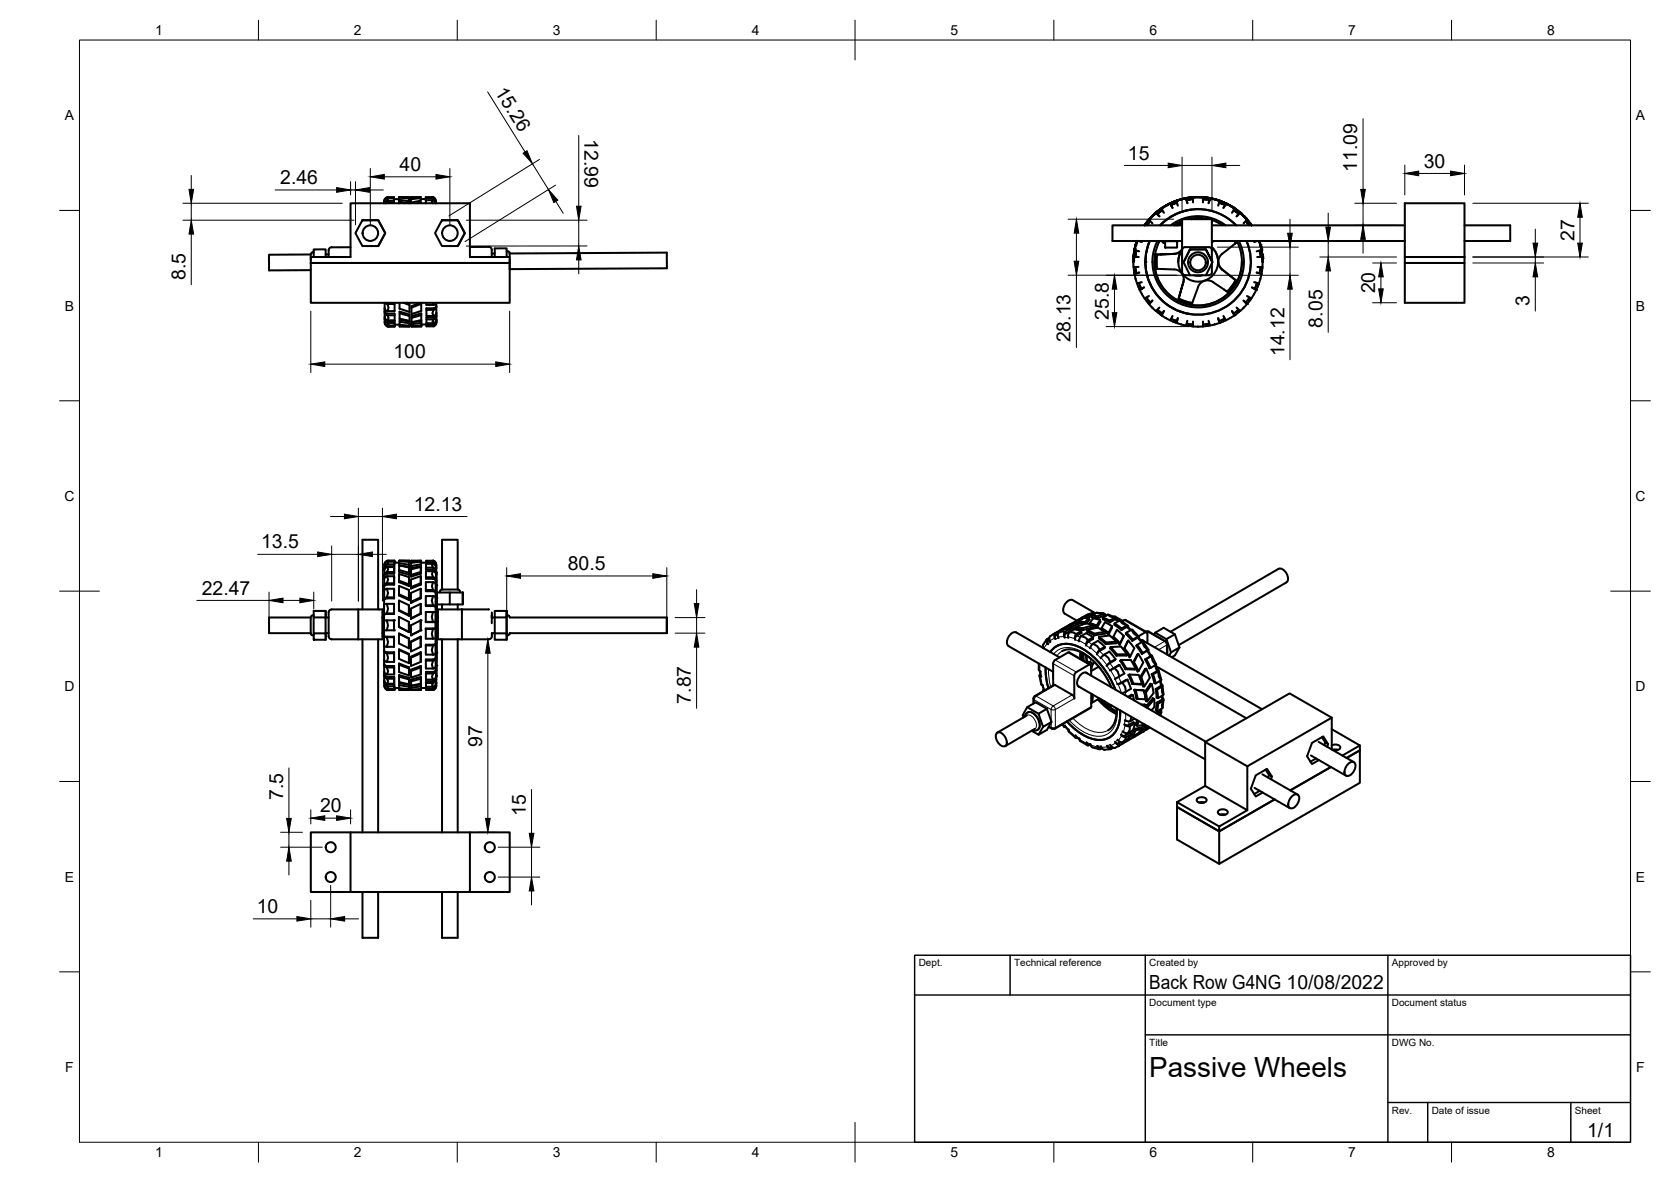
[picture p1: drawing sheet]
<svg xmlns="http://www.w3.org/2000/svg" width="420mm" height="297mm" viewBox="0 0 420 297" stroke-linecap="round" stroke-linejoin="round" font-family="sans-serif">
<defs><g id="words">
<text font-size="7" x="289" y="270.6">Passive Wheels</text>
<g font-size="4.9">
<text x="124.3" y="23.1" transform="rotate(58 124.3 23.1)">15.26</text>
<text x="147" y="34.9" transform="rotate(90 147 34.9)">12.99</text>
<text x="283.6" y="40.1">15</text>
<text x="70.5" y="46.3">2.46</text>
<text x="100.5" y="43">40</text>
<text x="341.3" y="43.2" transform="rotate(-90 341.3 43.2)">11.09</text>
<text x="358" y="42.1">30</text>
<text x="395.9" y="60.5" transform="rotate(-90 395.9 60.5)">27</text>
<text x="46.7" y="70.3" transform="rotate(-90 46.7 70.3)">8.5</text>
<text x="345.8" y="73.8" transform="rotate(-90 345.8 73.8)">20</text>
<text x="384.6" y="77" transform="rotate(-90 384.6 77)">3</text>
<text x="278.8" y="80.3" transform="rotate(-90 278.8 80.3)">25.8</text>
<text x="332.5" y="82.3" transform="rotate(-90 332.5 82.3)">8.05</text>
<text x="269.2" y="86.1" transform="rotate(-90 269.2 86.1)">28.13</text>
<text x="323" y="89.5" transform="rotate(-90 323 89.5)">14.12</text>
<text x="98.9" y="90.1">100</text>
<text x="104" y="128.3">12.13</text>
<text x="65.7" y="137.8">13.5</text>
<text x="142.8" y="143.3">80.5</text>
<text x="50.7" y="149.5">22.47</text>
<text x="173.7" y="176.8" transform="rotate(-90 173.7 176.8)">7.87</text>
<text x="121.2" y="187.6" transform="rotate(-90 121.2 187.6)">97</text>
<text x="71.2" y="201" transform="rotate(-90 71.2 201)">7.5</text>
<text x="80.5" y="204.1">20</text>
<text x="132.2" y="205" transform="rotate(-90 132.2 205)">15</text>
<text x="64.5" y="229.5">10</text>
<text x="289" y="248.5">Back Row G4NG 10/08/2022</text>
<text x="399.1" y="285.7">1/1</text>
</g>
<g font-size="3.5">
<text x="39" y="8.8">1</text>
<text x="89" y="8.8">2</text>
<text x="139" y="8.8">3</text>
<text x="189" y="8.8">4</text>
<text x="239" y="8.8">5</text>
<text x="289" y="8.8">6</text>
<text x="339" y="8.8">7</text>
<text x="389" y="8.8">8</text>
<text x="16.3" y="30.2">A</text>
<text x="411.3" y="30.2">A</text>
<text x="16.3" y="78">B</text>
<text x="411.3" y="78">B</text>
<text x="16.2" y="125.9">C</text>
<text x="411.2" y="125.9">C</text>
<text x="16.2" y="173.7">D</text>
<text x="411.2" y="173.7">D</text>
<text x="16.3" y="221.6">E</text>
<text x="411.3" y="221.6">E</text>
<text x="16.4" y="269.4">F</text>
<text x="411.4" y="269.4">F</text>
<text x="39" y="290.8">1</text>
<text x="89" y="290.8">2</text>
<text x="139" y="290.8">3</text>
<text x="189" y="290.8">4</text>
<text x="239" y="290.8">5</text>
<text x="289" y="290.8">6</text>
<text x="339" y="290.8">7</text>
<text x="389" y="290.8">8</text>
</g>
<g font-size="2.5">
<text x="231" y="242.9">Dept.</text>
<text x="255" y="242.9">Technical reference</text>
<text x="289" y="242.9">Created by</text>
<text x="350" y="242.9">Approved by</text>
<text x="289" y="252.8">Document type</text>
<text x="350" y="252.8">Document status</text>
<text x="289" y="262.9">Title</text>
<text x="350" y="262.9">DWG No.</text>
<text x="350" y="279.9">Rev.</text>
<text x="360" y="279.9">Date of issue</text>
<text x="396" y="279.9">Sheet</text>
</g>
</g></defs>
<!-- layer: Visible -->
<g fill="none" stroke="#000" stroke-width=".51">
<path d="M88.1 51.1h30.1v13.5h10v1.5h-50.1v-1.5h10zM91.1 55.3h4l1.8 3.3-1.8 3.2h-4l-1.7-3.2zM91.1 55.4l4-.1 1.8 3.3-1.8 3.2M96.6 50.6v.5M97.3 49.6h1.8v.2M97.3 49.8a.33 .33 0 0 1 .3 .4 .33 .33 0 0 1-.3 .3M97.3 49.8h1.8M97.3 50.5h1.8M97.3 49.6a1.01 1.01 0 0 0-.7 .9M97.3 49.8a.97 .97 0 0 0-.7 1M97.3 50.5l-.7 .6M99.1 49.8v1.2l-2.2 .1"/>
<path d="M99.1 49.6h-1.8M99.1 50h1.2M100.3 49.7v1M100.3 49.6l2.5-.1v1.6M100.3 49.6v.1M100.3 49.7l2.5 .2M100.3 49.5l2.5 .1M100.3 50.2l2.5 .4M100.3 50.7l2.4 .4M101.8 51.1l-1.5-.3v.3M103.3 50.1v1M103.3 50h-.5"/>
<path d="M105.8 49.8v1.1l-.8 .2M105.8 49.5v.3M105.8 49.5h-2.5v.6M105.8 49.8l-2.5 .3M105.8 49.6l-2.5 .1M105.8 50.4l-2.5 .5M107.1 50.3v.8M107.1 49.9h1.8M107.1 50h-1.3M108.9 49.5a1.26 1.26 0 0 1 .7 1.6l-.5-.7M108.9 49.9a.99 .99 0 0 1 .7 .9M108.9 49.5h-1.8v.8"/>
<path d="M108.9 50.3l-.2 .2a.31 .31 0 0 0-.1 .3 .31 .31 0 0 0 .2 .3M108.9 49.5l-.3 .1 .3 .3M108.9 50.3h-1.8M108.9 50.3l.5 .3 .2 .5M111.1 55.3h4l1.8 3.3-1.8 3.2h-4l-1.7-3.2zM111.1 55.4l4-.1 1.8 3.3-1.8 3.2M287.8 56.6h.1M288.1 56.3l-.3 .3 .8-1-.8 1M288.3 55.9l.4 .3M288.3 55.9h.1M288.5 56.5l-.1 .1M288.5 56.5l-.5-.2-.2 .3"/>
<path d="M288.7 56.2l-.2 .3M288.9 55.2v.1M288.9 55.2l.7 .7M289.1 54.9h.1M289.1 54.9l-.8 1M289.1 54.9l-1.3 1.7M289.2 55.6l-.5 .6M289.6 55.9l.2 .2M290.4 53.7h.1M290.6 53.5l-1.7 1.8M290.6 53.5l.4 .3M290.6 53.5l.9 .9-.5-.6"/>
<path d="M290.7 53.5l-1.8 1.7M290.7 53.4l-1.8 1.8M290.7 53.4l1-.8-2.8 2.6M291 53.2l.4 .3M291 53.2l-2.7 2.7M291 53.2l-1.9 1.7M291 53.8h.1M291.3 52.9l.3 .4M291.3 52.9h.1M291.4 53.5l-.4 .3M291.6 53.3l-.2 .2M291.7 56.6a13.3 13.3 0 0 1 19.1 0"/>
<path d="M292 52.4l.7 1.1M292 52.4h.1M292.1 52.3l2.1-1.2zM292.3 52.8l-.7 .5M292.4 52.1l-2 1.6M292.4 52.1v.1M292.4 52.1h.1M292.4 52.2l-1.1 .7M293.1 51.7l-1 .7M293.9 51.3h.1M294.2 51.2l-2.2 1.2M294.2 51.1v.1"/>
<path d="M294.2 51.2l.6 1zM294.2 51.1l1.2-.5-2.3 1.1M294.3 56.6l1.1-.7 2-.9 3.4-.7 2.1 .1 1.8 .4 1.7 .7 1.8 1.1M294.6 50.9l-2.2 1.3M294.9 51.4l-.3-.4-3.3 1.9M294.9 51.4l-.5 .2M295 50.7h.1M295 50.8l.2 .5M295.2 51.2l-.3 .2M295.8 50.5l.3 1.2M295.8 50.4v.1M296 51l-.8 .2"/>
<path d="M296 56.1v.5h-.8M296 56.6h.1M296.2 50.3l-1.2 .5M296.2 50.3l-2.3 1M296.2 50.3h.1M296.2 56l.2 .6M297.2 56.6h-17.5v4h17.5M297.2 56l-.8 .4M297.2 56.1l-.8 .4M297.2 55.5l-2 1.1M297.2 55.7l-.9 .5M297.4 50h.1"/>
<path d="M297.4 50l-2.4 .8M297.9 49.9h.1M298.2 49.8l.4 1.3zM298.2 49.8l-2.4 .7M298.6 49.7l.2 .5M298.6 49.7l-1.2 .3M298.6 49.7l-2.4 .6M298.7 55.1l2.9-.3 2.3 .3M298.8 50.2l-.4 .1M299.1 49.6h.1M299.1 49.7l.1 .5M299.2 50.2h-.4"/>
<path d="M299.5 49.6l-3.7 .8 2.4-.6M299.5 49.6l-1.2 .2M299.5 52.7a13.3 13.3 0 0 0-7.8 3.9 13.3 13.3 0 0 1 19.1 0M299.6 54.9l.1 .2zM300 49.6v1.3M300 49.6h2.5M300 49.6h.1M300 50.1l-.8 .1M300 49.5h2.5M300 49.6l3.7 .1-1.2-.1M300.3 49.5h.1M300.4 49.5l-2.5 .4"/>
<path d="M300.4 49.6l-1.3 .1M300.4 49.5l2.5 .1M300.4 49.5l-2.5 .3M302.1 49.5l2.5 .4M302.1 49.5h.1M302.1 49.5l2.5 .3M302.5 49.6v1.3M302.9 49.6v.5h-.4M302.9 49.6l-3.8 .1M303 50.1l.3 .1M303.3 50.2l.8 .1M303.3 49.6h.1"/>
<path d="M303.3 49.7v.5M303.4 49.7l1.2 .2M303.4 49.7l3.6 .9M304 50.8l-.1 .3M304.1 50.3l.1-.5 2.4 .7M304.1 50.3l-.2 .8M304.2 49.8h.1M304.2 49.8l-.2 1M304.2 49.8l2.4 .7M304.2 49.8l2 .5 1.6 .6zM304.6 49.9h.1M304.6 49.9l2.4 .7"/>
<path d="M304.7 56.6h48.5M304.7 55.3l2.7 1.3M306.3 50.3l2.3 1M306.3 50.3h.1M306.5 50.9l.4 .2M306.6 50.5l-.3 1.2M307 51.1l.3 .1M307 50.6l-.1 .5M307.3 51.2l.7 .4M307.4 50.7h.1M307.4 50.8l-.1 .5M307.5 50.8l3.3 1.8"/>
<path d="M307.5 50.8l1.1 .5M307.8 50.9h.1M308.2 51.1h.1M308.2 51.1l2.2 1.3M308.2 51.1l2.2 1.2M308.3 51.2l2.1 1.2M308.3 51.1v.1M308.3 51.2l-.7 1zM308.3 51.1l1.1 .6M308.6 51.3l2.1 1.3-.2 .5M309.4 51.7l2 1.4M309.9 53.2l-.1 .3"/>
<path d="M310.1 52.1l2 1.6M310.1 52.1v.1M310.1 52.1h.1M310.2 52.8l1.3 1M310.4 52.4h.1M310.4 52.4l-.5 .8M310.4 52.4l1 .7M310.8 53.3l.3-.4 2.7 2.6-1.7-1.8M311.1 52.9h.1M311.1 52.9l1 .8M311.4 53.1h.1M311.4 53.8h.1"/>
<path d="M311.8 53.5l1.8 1.8M311.8 53.5l-.4 .3M311.8 53.4v.1M311.8 53.4l1.8 1.8zM311.8 53.5l-.9 .9 .6-.6M311.8 53.4l2.6 2.8-.8-1M312.1 53.7h.1M312.9 55.9l-.2 .2M313.2 55.6l.5 .6M313.3 54.9l1.4 1.7M313.3 54.9h.1M313.6 55.2v.1"/>
<path d="M313.6 55.2l-.7 .7M313.7 56.2l.3 .4M313.8 55.5l-.3 .4M314.1 55.9l-.4 .3M314.1 55.9h.1M314.1 55.9l.5 .7M314.6 56.6h.1M368.2 56.6h11.5v4h-11.5M78.1 64h-10.5v1.6v2.4l10.5-.1M78.1 63.9v1.4M78.1 66.1h50.1v10h-50.1zM78.9 64.6v-1.9h3v1.9"/>
<path d="M78.9 63.4a.56 .56 0 0 0-.8 .5M81.9 63.9h.7M82.6 62.9v1.7M83.4 62.1a.75 .75 0 0 0-.8 .8M88.1 62.1l-4.7 .1M96.7 76.1v3.9M96.7 78.4l.2 .5 .5 .3M96.7 77.5l.2 .4 .5 .3M96.7 80v1.1a1.01 1.01 0 0 0 .7 .9M96.7 79.7l.2 .5 .5 .3M96.7 78.1a.7 .7 0 0 0 .8 .7M96.7 79.9a.74 .74 0 0 0 .8 .8h1.7v1.1"/>
<path d="M96.9 76.1l.5 .3M97.4 79.2h1.8M97.5 78.8h1.7v1.7h-1.8a.81 .81 0 0 0 0-1.3M99.2 76.1v2.1h-1.8a1.44 1.44 0 0 0 0-1.8h1.8M100.5 78.3l2.5 .7v1.6l-2.5-.5zM100.5 76.1v1.5l2.5 .8v-2M100.5 78.7l2.5 .7M101.5 76.1l1.5 .6M102.3 76.1l.7 .2M103.5 79.4l2.4-.6v1.6l-2.4 .6zM105.7 76.1l-2.2 .8v.4M105.9 76.1v2l-2.4 .8v-1.6"/>
<path d="M105.9 76.4l-2.4 .9M105.9 79.2l-2.4 .7M107.2 76.1v.5h1.8l-.2-.5M109.7 76.1v.9l-.3 .4-2.2 .1v1.9h1.8a1.07 1.07 0 0 1 0-1.5h-1.8M109.7 76.9v1.7M109.7 76.1l-.7 .5M109.7 78.6l-.2 .5-.5 .3M109.7 77.1l-.2 .5-.5 .3M109.7 78.6v.7l-.4 .4-2.1 .1v1.4M109.7 79.1v1.2M109.7 79.4l-.1 .5-.5 .3M118.2 62.1l4.7-.1a.75 .75 0 0 1 .8 .8v1.8"/>
<path d="M123.7 63.7h.7M124.4 64.6v-2.2h3v2.2M127.4 63.2h.2M127.7 63.1l.4 .3 .1 .2M128.1 64.6v-.9l39.6-.2v3.9l-39.5 .2M128.2 65.2v2.5M128.2 67.7v.1M285 65.8h.1M285 64.9h.1M285 65.4v.4M285 64.6v2.5M285 64.6h.5"/>
<path d="M285 64.6h.1M285 67.1h1.3M285 64.6v1.2M285 67.1l.1 .8M285.1 64.1l-.1 1.3M285.1 64.1l-.1 1.7M285.1 63.7l.5 .1M285.1 63.6v.1M285.1 67.9l.1 .5M285.2 68.4v.4M285.2 63.3l-.2 2.5zM285.2 68.8l.3 1.2"/>
<path d="M285.2 68.8h.1M285.3 62.8l1.1 .4M285.3 62.4l-.2 1.3M285.3 62.4h.1M285.3 62.4l-.3 2.5M285.5 67.1l.2 1.6 .7-.2-1.1 .3M285.5 70l.4 1.2M285.5 70h.1M285.5 64.6h.8h-1.3M285.5 61.6l-.2 1.2M285.6 64.1h-.5M285.6 64.1l-.1 .5"/>
<path d="M285.6 67.9h-.5M285.6 68.2l-.4 .2M285.7 68.7l-.5 .1M285.7 63l-.1 1.1M285.8 60.7h.1M285.8 60.6v.1M285.8 60.6l-.7 3.1M285.8 60.6l-.6 2.2M285.8 60.5v.2M285.8 60.5l-.5 2.3M285.9 60.5l-.4 1.1M285.9 60.5l-.6 1.9"/>
<path d="M285.9 60.5l-.6 2.3M285.9 71.2l.3 .8M286.2 72l.4 .8M286.4 71.1l.6 1.5M286.4 60.6l.7 .2zM286.6 72.8l1.2 2.2M286.7 71.8l-.5 .2M286.8 72.1l-.4 .4M287 72.6l.7-.4-1.1 .6M287 72.6l-.4 .2M287.1 70.9l-1.2 .3M288 65.8a13.3 13.3 0 0 0 11.5 13.2"/>
<path d="M288.2 74.8l1 1.3M288.6 76l.3 .4M288.7 75.4l-.4 .3M288.9 76.4l.8 .9M288.9 74.4l-1.1 .6 .8 1.1M288.9 75.7l-.3 .4M289.1 60.6a13.3 13.3 0 0 0-1.1 5.2M289.1 60.6a13.3 13.3 0 0 0 12.2 18.5 13.3 13.3 0 0 0 12.1-18.5 13.3 13.3 0 0 1-12.1 18.5 13.3 13.3 0 0 1-12.2-18.5zM289.2 76l-.3 .4M289.6 75.7l.2-.2-.6 .6M289.6 75.7l-.7 .7M289.7 77.3h.1"/>
<path d="M289.8 77.3l.9 .9 .6-.7M289.8 65.8a11.5 11.5 0 0 0 11.5 11.5 11.5 11.5 0 0 0 11.5-11.5M290.3 65.8l.2 2.3 .5 1.8 1 1.9 1.3 1.6 1.5 1.3 2 1.1 1.8 .7 2.1 .3 2.2-.1 2.2-.6 1.6-.7 2.1-1.6 1.5-1.7 1-1.9 .8-2.3 .2-2.1M290.4 67.5l4.8 .2a2.51 2.51 0 0 1 2.4 3.2v-.7M290.4 64l4.8-.2zM290.6 64l-.1 1.8 .1 1.7M290.7 78.2l.6 .5M290.9 64l-.2 1.8 .2 1.8M291 64l-.2 1.8 .2 1.8M291 77.8l1.3 1M291 60.6l-1 2.8-.2 2.4M291.4 78.7l.7 .5"/>
<path d="M291.5 77.3l-.2 .2M291.6 60.5a11 11 0 0 0 9.7 16.3 11 11 0 0 0 9.7-16.3M291.6 78.3l-.3 .4M291.9 78.5l-.2 .5M292 79.2l2.2 1.3 .6-1.1M292.2 60.6a.59 .59 0 0 0 .8 .5M292.3 78.8l-.3 .4M292.5 78.4l.2-.2-.4 .6M292.5 78.4l-.5 .8M293 60.6h3v1.6h-3zM293 60.6h.1M296 60.6h.1"/>
<path d="M296.3 75.3l1.6 .7 1.8 .4M296.4 75.1l1.6 .7 1.8 .4M296.4 75l1.6 .7 1.8 .4M297.2 62.9v5.5a.75 .75 0 0 0 .8 .7l1.2 .1M297.2 62.9v-7.8h7.5v10.6M297.2 62.8l-.7 1.4-.2 1.6M297.2 62.8a5 5 0 0 0 1 6.9 5 5 0 0 0 6.9-.6 5 5 0 0 0-.4-7 4.9 4.9 0 0 1 1.6 3.7M297.2 62.7l-1 .9-1 .2M297.5 70.9l-1.3 4.7zM297.6 65.9l1.6-3.2h4h-4l-1.6 3.2 1.6 3.3h4l1.6-3.3-1.6-3.2 1.6 3.2M299.3 65.9v.1M299.7 76.5l-.1 .2"/>
<path d="M299.7 64a2.51 2.51 0 0 1 3.1 0 2.51 2.51 0 0 1 .7 3l-1.1 1.1-.9 .3h-.8l-1.3-.8-.4-.6-.3-.9a2.72 2.72 0 0 1 1-2.1zM300.2 69.2l1.3 .1 .8-.1M301.3 72.1l-1.6 4.4M303.2 65.9v.1M304.7 60.6h48.5M304.7 66.2v2.2M304.7 62.9a.75 .75 0 0 0-.7-.8h-6a.75 .75 0 0 0-.8 .8M304.7 68.4a.75 .75 0 0 1-.7 .7l-.8 .1M304.7 65.3l.1 .4M304.8 66.1l-.1 .3M305 60.6h.1M305 70.9l3.8 2.6"/>
<path d="M305 60.6l-.3 .2M305 70.9a2.51 2.51 0 0 0-3.7 1.2M306.3 65.8l.4 1.3 .6 .6M307.3 67.7l3.6 2.9M307.3 67.7l3.8 3-.2-.1M308.8 73.5l.2 .1M309.9 78.4l-.1-.2 .4 .6M309.9 78.4l.5 .8M310.4 60.6l.3 .5M310.4 79.2l-2.1 1.3-.7-1.1M310.7 70.4l-1 1.5-1.1 1.4M310.7 60.5l.2 .4"/>
<path d="M310.7 70.4l-.9 1.6-1.2 1.3M310.8 78.3l.3 .4M310.9 70.6l-.9 1.5-1.2 1.4M311.1 60.8l-3.8 3a2.5 2.5 0 0 0 0 3.9M311.1 78.1l.4 .3M311.1 78.7l-.7 .5M311.4 77.8l-1.2 1 .2 .4M311.5 60.6l1 2.7 .3 2.5M311.5 78.4l-.4 .3M311.8 78.2l-.3 .2M312.9 75.7l-.2-.2 .5 .6M312.9 75.7l.7 .7"/>
<path d="M313.2 76l.4 .4M313.5 74.4l1.1 .6M313.6 76.4l-1.8 1.8-.9-.9M313.7 75.4l.4 .3M313.9 75.1l.5 .2M314.2 74.8l-1 1.3M314.6 75l-1 1.4M315.3 70.9l1.3 .3M315.4 60.8l.6-.2zM315.4 72.6l.5 .2M315.5 72.6l-.7-.4 1.1 .6M315.8 71.8l.4 .2"/>
<path d="M315.9 72.8l-1.3 2.2M315.9 71.5l.5 .1M316 68.5l1.2 .3M316.1 71.1l-.7 1.5M316.2 67.1h.3M316.2 72l-.3 .8M316.3 63.1l-.3 .1M316.5 71.2l-.3 .8M316.6 60.6l.6 2.2M316.6 60.5l.6 2.3-.9 .3M316.6 60.6l.7 2.6-.6-2.5M316.6 60.6l.1 .1"/>
<path d="M316.6 60.5l.1 .2M316.6 60.6l.8 3.4-.2-1.2M316.7 60.7h.1M316.7 63l.1 .4M316.8 63.4l.1 1.2M316.8 67.9h.5M316.9 64.6h-.7h.3M316.9 67.1l-.2 1.6M316.9 64.6h.5M317.1 62.4l.4 2.5M317.1 62.4h.1M317.2 68.8l-.7 2.4"/>
<path d="M317.2 68.8h.1M317.3 63.2l-.5 .2M317.3 63.7l-.5 .1M317.3 63.6v.1M317.3 63.7l.2 1.2M317.3 63.7l.2 2.1M317.3 67.9l-.1 .9M317.4 67.4l-.5 .1M317.4 67.4l-.1 .5M317.4 64.6v2.5M317.4 64.6h.1M317.4 67.1v.3"/>
<path d="M317.4 67.1h-.9M317.4 64.6h-.9M317.4 64.6l.1 1.2M317.4 64.5l.1 1.3zM317.5 64.9v.9M317.5 64.9h.1M317.5 65.8h.1M353.2 64.6h15v1.5h-15zM353.2 64.6v-13.5h15v13.5M353.2 66.1h15v10h-15zM96.7 80.2a.97 .97 0 0 0 .7 1M96.7 80.9a.97 .97 0 0 0 .7 .9"/>
<path d="M97.4 81.2a.33 .33 0 0 1 .3 .3 .33 .33 0 0 1-.3 .3h1.8M97.4 81.2h1.8M99.2 81.8v.3l-1.8-.1M99.2 82h-1.8M99.2 81.6h1.3M100.5 81.6v.5h2.5v-.2M100.5 80.4v1.2M100.5 80.8l2.5 .5M100.5 80.4l2.5 .4v1.1M100.5 81.6l2.5 .2M100.5 81.9l2.5 .1M103 81.6h.5"/>
<path d="M103.5 81l2.4-.4v1.4h-2.4zM105.9 81.5h1.3M105.9 81.1l-2.4 .4M105.9 82h-2.4M106 81.8l-2.5 .1M107.2 81.2v.8h1.9l-.4-.1 .4-.2M107.2 80.3h1.8a.52 .52 0 0 0-.3 .5 .52 .52 0 0 0 .4 .4M107.2 81.2h1.9M109.1 81.7h-1.9M109.7 80.3l-.1 .5-.3 .3M109.7 80.4v.7a.93 .93 0 0 1-.6 .9M109.7 80.7a.99 .99 0 0 1-.6 1"/>
<path d="M109.7 80.3l-.1 .6-.5 .3M294.2 80.5l.8 .3M294.4 80.1l1.6 .6M295 80.8l.5 .2M295.2 80.4l-.2 .4M295.4 81l.4 .1M295.5 80.5l-.1 .5M295.8 81.2l1.2 .3M296 80.7l.1-.7-.3 1.2M296 80.7l-.2 .5M297 81.5h.1M297 81.5l1.2 .3"/>
<path d="M298.3 81.8l1.3 .2M298.4 81.3l1.6 .2M298.6 80.6l-.4 1.2M299.2 81.5l-.1 .4M299.5 81.5l.1 .5M299.6 82h.4M300 80.8v.8a.49 .49 0 0 0 .2 .5 .49 .49 0 0 0 .5 0h.5M301.2 82.1h.1M302.5 80.8v1.2M302.5 82l-1.3 .1M303.3 81.5v.4M303.6 81.4l.2 .5"/>
<path d="M303.8 81.8l-1.3 .2M303.9 80.6l.3 1.2M304.1 81.3l-1.6 .2M304.2 81.8h-.4M305.4 81.5l-1.2 .3M305.5 81.5h-.1M306.5 80.7l.1 .5M306.5 80.7l-.2-.8 .3 1.3M306.6 81.2l-1.1 .3M307.3 80.4l.1 .4M307.5 80.8l-.9 .3M307.6 80.2l.3 .4-.5 .2"/>
<path d="M308 80.1l-1.5 .6M308.2 80.5l-.3 .1M111.1 135.6h4v12.6h-4zM78.1 155.2h-10.4l-.1 1.9 .1 2h10.4M78.9 159.2h3v1.6h-3zM78.9 155.2v4M78.9 154.7l-.7 .2-.1 .7v3.7l.3 .3h.5M81.9 153.5v1.7M82.6 155.2h-.7v-1.7h-3v1.7h3v4M82.6 159.1h-.7v1.7M83.4 153.1h6.7M83.4 153.1a.75 .75 0 0 0-.8 .8v6a.75 .75 0 0 0 .8 .7"/>
<path d="M90.1 153.1h6.1v6.8l-.1 .8h-6M90.1 153.1v7.6M91.1 153.1v-17.5h4v17.5M96.1 155.2h.5M96.1 159.1h.5M96.6 155.9h2.5v2.5h-2.5M96.6 154.5v1.4M96.6 158.4v1.4M96.6 152v2.5M96.6 155.9v2.5M96.6 159.8v2.5M96.6 147.5v.9"/>
<path d="M96.6 150.8v1.2M96.6 147.2v.3M96.6 148.4v2.4M96.6 159.8l.4 .2h2.1M96.6 159.9l.7 .2M96.6 144.8v.6M96.6 143.3v1.5M96.6 143v.2M97.3 155.9a2.78 2.78 0 0 1 0 2.5M97.3 151.8a2.6 2.6 0 0 1 0 2.4M97.3 148a1.99 1.99 0 0 1 0 2.1M97.3 151.8h1.8"/>
<path d="M97.3 154.2h1.8M97.3 148h1.8M97.3 150.1h1.8M97.3 151.7l-.7 .3M97.3 154.2l-.7 .2M97.3 148l-.7 .4M97.3 150.1l-.7 .5M97.3 146.6l-.5 .2-.2 .4M97.3 144.8h1.8v2.1M97.3 144.8a1.48 1.48 0 0 1 0 1.8h1.8M97.3 144.8l-.6 .4-.1 2M97.3 143.7l-.5 .4-.2 .5"/>
<path d="M97.3 142.5a.8 .8 0 0 1 0 1.2M97.3 142.5h1.8M97.3 143.7h1.8M97.3 141.8h1.8M97.3 142.5l-.5 .3-.2 .5M97.3 141.8a.97 .97 0 0 0-.7 .9M97.3 141.2l-.6 .6-.1 1.2M97.3 140.9a1.02 1.02 0 0 0-.7 1.1M97.3 140.9h1.8M99.1 151.8v2.5M99.1 154.2v.1h-2l-.5 .2M99.1 151.7v2.5"/>
<path d="M99.1 148v2.1M99.1 148v2.4M99.1 146.9h-2l-.3 .2-.2 .4M99.1 150.4h-2l-.5 .4M99.1 146.6v.3M99.1 150.1v.3M99.1 160v2.5M99.1 144.8v1.8M99.1 143.7v.5h-2l-.3 .2-.2 .4M99.1 142.5v.4M99.1 142.5v1.2M99.1 142.9v1.3"/>
<path d="M99.1 141.2v1.1M99.1 142.3h-1.9l-.4 .3-.2 .4M99.1 141.2h-1.8a.33 .33 0 0 1 .3 .3 .33 .33 0 0 1-.3 .3M99.1 141.8v.5M99.1 141.4h.1M99.1 141.2v.6M99.1 140.9h-1.8M99.1 140.9v.5M99.1 140.9l.1 .5v-.2M100.3 157.5l2.5 1.4M100.3 153.3v.2l2.5 1.2M100.3 159.2v.1"/>
<path d="M100.3 159.3v2.4l2.5 1.2M100.3 159.3l2.5 1.2v2.4M100.3 157.5l2.5 1.3M100.3 159.2l2.5 1.2M100.3 153.3l2.5 1.2M100.3 149.4v.3l2.5 1.1M100.3 145.9l.1 .4 2.4 1M100.3 149.3l2.5 1.2M100.3 145.9v-1.7l2.5 .8v1.9M100.3 145.9l2.5 1M100.4 143.7l2.5 .7M100.4 141.4h-1.3"/>
<path d="M100.4 141.5l2.5 .4M100.4 141l2.5 .2v1.3M100.4 140.9v.6M100.4 140.9h2.5M100.4 140.9l2.5 .1M102.8 156.3v2.6zM102.8 152.1v2.6zM102.8 156.3l-2.5-1.3v2.5M102.8 148.3v2.2M102.8 152.1l-2.5-1.2v2.4M102.8 146.9v.4M102.8 148.3v.3"/>
<path d="M102.8 150.5v.3M102.8 148.3l-2.5-1.1v2.1M102.8 148.6v2.2M102.8 145.1v2.2M102.8 144v.4M102.9 142.7v1.3l-2.5-.7M102.9 142.6l-2.5-.5v1.6M102.9 142.6v1.8M102.9 141.5h.1M102.9 141.4h.5M102.9 141.4v.1M102.9 140.9v.1"/>
<path d="M102.9 140.9v1.6l-2.5-.5v-.5M102.9 141.1v.3M102.9 141.1h.1M103.3 157.1l2.5-1.2v2.5l-2.5 1.2zM103.3 149v2.5M103.4 142.3v.5M103.4 144.5v.4M103.4 141.1v.3M103.4 141.4v.9M105.8 151.8v2.5l-2.5 1.1M105.8 150.1v.3M105.8 154.2v.1"/>
<path d="M105.8 151.7v2.5M105.8 160l-2.5 1.2v.2M105.8 151.7l-2.5 1.2v2.5M105.8 148v2.1M105.8 150.1l-2.5 1.2M105.8 154.2l-2.5 1.2M105.8 147.9l-2.5 1.1M105.8 148v2.4M105.8 160v2.5M105.8 150.4l-2.5 1.1M105.8 146.6l-2.5 .9M105.8 144.8v2.1z"/>
<path d="M105.8 146.9l-2.5 1v-.3M105.8 144.8l-2.5 .8v2M105.8 142.9v-.4v1.2M105.8 143.7v.5M105.8 143.7l-2.4 .8M105.8 142.5l-2.4 .6v1.4M105.8 142.9v1.3l-2.4 .7M105.8 142.3l-2.4 .5M105.8 141.8l-2.4 .5M105.8 141.2v.6M105.8 141.2l-2.4 .2M105.9 140.9l-.1 1.4v-.5"/>
<path d="M105.9 140.9h-2.5v.2M105.9 140.9h.1M105.9 141.4h.1M105.9 140.9l-2.5 .2M105.9 141.2h.1M105.9 141.2v.2M107.1 152.1v.2h2l.5 .2M107.1 158h1.8M107.1 156.3h1.8M107.1 153.8h1.8M107.1 158v2.5M107.1 153.8v2.5"/>
<path d="M107.1 148.3v.3h1.8l.5 .1 .2 .3v-.1M107.1 148.3h1.8M107.1 146.3h1.8M107.1 146.3v2M107.1 142.6v.5h1.8l.6 .3 .1 .4v-.3a.93 .93 0 0 0-.7-.8M107.1 142.6h1.8M107.1 141.4h-1.2M107.1 141.3v.4M107.1 141.7h1.8M107.1 141.3h1.8M107.1 141.7v1M108.9 156.3l.7 .1-2.5-.1"/>
<path d="M108.9 158l.7-.1-2.5 .1M108.9 153.8l.7 .1M108.9 149.8h-1.8v2.3M108.9 158a2.57 2.57 0 0 0 0 2.5h-1.8M108.9 153.8a2.57 2.57 0 0 0 0 2.5M108.9 149.8a2.25 2.25 0 0 0 0 2.3h-1.8M108.9 152.1l.7 .4M108.9 149.8l.7 .4M108.9 148.3l.5 .2 .2 .3M108.9 146.3l.5 .2 .2 .4M108.9 146.3a1.76 1.76 0 0 0 0 2M108.9 145l.5 .3 .2 .8-.1-.3-.5-.3-1.9-.1v-.3h1.8a1.13 1.13 0 0 1 0-1.6h-1.8v1.5"/>
<path d="M108.9 143.5l.5 .3 .2 .7M108.9 141.7a.53 .53 0 0 0-.3 .5 .53 .53 0 0 0 .3 .4M108.9 141.7l.5 .3 .2 .9M108.9 140.9l-.3 .1 .3 .3M108.9 141.2a.99 .99 0 0 1 .7 1M109 140.9h-1.8l-.1 .3M109 140.9a.98 .98 0 0 1 .7 1 .99 .99 0 0 0-.7-1M109.2 141.8l.3 .2 .1 .5v-.6M109.6 155.7v1.5M109.6 150.2v.1M109.6 153.9v.1M109.6 146.9v.2"/>
<path d="M109.6 146.6l.1 4.6M109.6 146.8v4.4M109.6 155.2h.5M109.6 159.1h.5M109.6 157.2v7.3M109.6 151.1v2.4v-1.2M109.6 145v24.4M109.6 142.1h.1M109.7 141.8v1M109.7 142.5v2v-.2M109.7 151.1v2.4v-1.2M109.7 144.2v.1"/>
<path d="M109.7 143.5h.1M109.7 152.3v14.2M109.7 144.3v2.8v-.2M109.7 146.9v2M109.7 146.8v.1M109.7 155.2v-11.3v26.5v-11.3M109.7 145.8h.1M109.7 148.8h.1M109.7 148.9v1.4M109.7 159.1v1.3M109.7 150.1v5.1v-11.3v26.5v-11.3M109.7 152.5h.1"/>
<path d="M110.6 148.6v.3M111.1 148.1l-.4 .3-.1 .2M111.1 151.9v1.2M113.1 148.9h-3.2v3h3.2v-3h3.3M113.1 151.9h3.3M115.1 151.9v1.2M115.1 148.1l.3 .1 .2 .4M115.6 148.6v.3M116.2 153.1v7.5M116.4 148.9v3zM122.9 153.1h-12.8v7.6h6M123.7 155.2h.7"/>
<path d="M123.7 155.2v-.5v1.9M123.7 153.9v1.3M124.4 159.2v1.6h3v-1.2M124.4 155.2v4h3v1.6M124.4 159.1h-.7v.8a.75 .75 0 0 1-.8 .7M127.4 155.2v4M127.4 153.5v1.7h-3v-1.7h3v1.2M127.4 154.7h.6l.2 .5h39.5M127.4 154.6v5M167.7 159.1h-39.5l-.2 .5h-.6M167.7 155.2v3.9zM255.5 158.9a2.16 2.16 0 0 0-2.3 2.3l.1 .9 .3 .2"/>
<path d="M255.5 158.9l10.9 6.3M265.2 159.2l-.7 .4a.97 .97 0 0 0-.5 1.4M265.2 159.2l-.1 .5 .3 .9-.1-.8 .7-.5M266.2 158.9l-.2 .6 .2 .8M266.5 158.5l.1 .2M266.5 158.5l-1.3 .7M266.5 158.5l-1.7 .9M266.9 158.2l.2 .2M267.7 158.8l-.5-.1-1 .2M268.5 157.3l-1.8 1M268.9 157v.1M268.9 158.9l-.3 .5v.9"/>
<path d="M268.9 157h.1M269 158l.2 .5-1.4 .8-.1 .9-.2-.9 .2-.5M269 158l-1.3 .8M269 158h-.4a3.6 3.6 0 0 0-2.4 .9M269.3 157.5l.3 .5 .9-.4M269.4 157.5l-1.5 .3M269.4 156.9l.1 .1M269.4 156.8l-3.1 1.8M269.4 156.8l-.9 .5M269.6 158h-.6M270.2 156.5l-1.3 .5M270.5 157.6l.1 .4 1.7 .4"/>
<path d="M270.5 157.6l1-.4a3.2 3.2 0 0 1 3.3 0l-2.6 .7 .1 .5M270.5 157.6l1.7 .3M271.1 155.8h.1M271.2 156.3l.1 .2M271.2 156.3h1.6M271.2 156.3l-.2 .2M271.3 155.7l.2 .4M271.3 155.7l-2.4 1.3M271.3 155.7l-1.1 .8 .1 .1M271.8 159.9l1.3-.8 1.8 1M271.8 159.9a2.19 2.19 0 0 1 1.8 1l1.2-.7v.4l-1.2 .7M271.8 159.8l-.3 .6-.2 .8"/>
<path d="M271.9 158.6v.5l-1.4 .9-.2 .7v-.8l.3-.6M271.9 158.6l-1.3 .7a1.82 1.82 0 0 0-1.7-.4M271.9 158.6l-1.7-.4-1.3 .7M271.9 156.5l.2 .5M271.9 156.5l-2.5 1M271.9 156.5a4.9 4.9 0 0 0-3.5 1l-.5 .3 .1 .3M272 156.7l.7 .1M272.4 155h.1M272.8 156.3l.2 .4M273.3 158.3l.1 .5 1.1 .5a1.4 1.4 0 0 0 1.8 .2l1.6-.3-.1-.4-2.7 .4M273.4 154.8l.2 .5M273.4 154.8l-1.4 .5 .1 .2"/>
<path d="M273.7 155.3l.2 .4-.8 1M273.8 155.3l-1 1.1M273.8 155.3a2.26 2.26 0 0 0-2.6 1M274 156.6l.1 .3M274 156.6l1.8 .6M274.3 154.2l-.9 .3M274.4 154.7l.2 .5 1.6 .1M274.4 154.8l-.8 .5M274.5 154.7l1.6 .2M274.6 154.1l-1.4 .4-2.1 1.3M274.6 154.1l-1.2 .7M274.6 154.1l.6 .2"/>
<path d="M274.8 157.2l.1 .4-2.6 .7M274.8 157.2l1 .5M275.1 159.2l.1 .5M275.5 154.1l-5.8-3.3a2.16 2.16 0 0 0-2.4 2.2l.2 .9 .2 .3 3 1.8M275.7 154l1.6 .2M275.7 154l-1.3 .7M275.7 157.2l.1 .5M275.8 154l1.7 .2M275.9 154h-.2M276.6 155.8l-.9 1.4M276.6 155.9l.1 .4-.9 1.4M276.6 155.8l-1.7-.4-.9 1.2"/>
<path d="M277 157.8v.4l1.7 1.2M277 157.8l1.7 1.2v.4M277.3 155.2l1.2-.7 .7 .4 1.1 .3M277.3 155.2v.4M277.3 155.2l1.7 .8M277.3 155.6l1.8 .8M277.3 154.2l-1.2 .7M277.4 154.2l.4 .1 .3 .3M277.8 158.8a2.88 2.88 0 0 0-3.4-.7l-1 .2 1.7 .9M278.2 154.7l-.6-.1-1.4 .8-.1-.5M278.5 154.5l2 .7M279 159.7l-2.6 .4-.1 .3 1.7 1.5"/>
<path d="M279 159.7l1.7 1.6v.4l-2.6 .2M279.6 157.4v.4l-.9 1.6M279.6 157.4l-1.8-1-.8 1.4M279.6 157.4l-.8 1.6M279.8 154.9h.6l1.9 1.1M280.2 157.1v-.4l1.3-.8 .7 .8 1.1 .5-1.3 .8M280.2 157l1.8 1.3M280.3 156.7l1.7 1.2M280.3 155.2l-1.3 .8 .1 .4M280.3 155.2l.5 .2 .1 .3M281.4 156l-.9-.4-1.4 .8M281.5 155.9l.3 .1 1.8 1.3"/>
<path d="M282 158v.3M282.1 156.2l.9-.4 5.3 3.1M282.5 159.8l-1 2.2M282.5 159.8l-1.7-1.5-.8 1.7M283.2 159l1.7 1.7M283.3 157.2l.4 .2v.2M283.7 157.7h.1M284.4 158.3l-1-.8-1.4 .8M284.5 158.3l-1.3 .7-.1 .3 1.6 1.7M284.5 158.3a3.4 3.4 0 0 0 1.6 1.7M284.5 158.3h.3l1.6 1.7M286.1 160l-1.3 .7-.1 .3"/>
<path d="M286.1 160h.3v.3M288.1 158.8l.8-.1 4.4 2.6 .2 .5v2.7M288.5 159.2l-.1-.3h-.4l-1.7 1M288.5 159.2v2.4M290.5 159l2.8 1.6 2.1-1.2 1.2 3.3M295.4 159.4l-2.8-1.6-2.1 1.2-.3 .5M321.5 142.9l-27.2 15.9M321.5 143a2.16 2.16 0 0 1 2.4 2.2l-.2 .9-.2 .2-27.1 15.8M83.4 160.7h6.7M91.1 160.7v48.5M95.1 160.7v48.5M96.6 165.9v2.9l.2 .4 .5 .3"/>
<path d="M96.6 162.3v3.6M96.6 165.9l.7 .4M96.6 162.3l.7 .3M96.6 163.7l.7 .5M96.6 167l.2 .5 .5 .2M96.6 163.5l.7 .4M96.6 169.5l.1 1.8 .6 .5M96.6 168.9v.6M96.6 169.7l.2 .5 .5 .3M96.6 166.8l.5 .5 2 .1v.3M96.6 169.5a.7 .7 0 0 0 .8 .6h1.7M96.6 171.3l.1 1.2 .6 .6"/>
<path d="M96.6 171.1v.2M96.6 171.6a.97 .97 0 0 0 .7 .9M96.6 171.3a.74 .74 0 0 0 .8 .7h1.7M96.6 172.3v.1a1.01 1.01 0 0 0 .7 1M97.3 166.3h1.8M97.3 162.5h1.8M97.3 167.7a1.45 1.45 0 0 1 0 1.8M97.3 167.7h1.8M97.3 172.5a.33 .33 0 0 1 .3 .3 .33 .33 0 0 1-.3 .3h1.8M97.3 170.6a.8 .8 0 0 1 0 1.2M97.3 172.5h1.8M97.3 170.6h1.8"/>
<path d="M97.3 171.8h1.8M97.3 163.9h1.8M97.3 173.4h1.8M99.1 160.1h-1.8a2.6 2.6 0 0 1 0 2.4M99.1 160v.1M99.1 160.1v2.4M99.1 164.2v2.1M99.1 163.9v.3h-1.8a1.99 1.99 0 0 1 0 2.1M99.1 167.7v1.8M99.1 163.9v2.4M99.1 167.4v2.1h-1.8M99.1 170.5v1.3"/>
<path d="M99.1 170.1v.5M99.1 170.1v1.7M99.1 172v.5M99.1 172.9h1.3M99.1 172.5v.6M99.1 172v1.1M99.1 172.9v.5h-1.8M99.1 173.3h.1M99.1 172.8l.1 .1M99.2 173.1v-.2v.5M100.3 163.4v2.2l2.5 1.1M100.3 163.4l2.5 1.1"/>
<path d="M100.3 167.1v-.4l2.5 1M100.3 163.4v-.2l2.5 1.1M100.3 170l.1 1.4 2.5 .6M100.4 169.7v.3M100.4 170l2.4 .7 .1 1.3v-.4M100.4 169.6l2.5 .8M100.4 172.1v.8M100.4 172.2l2.5 .4M100.4 171.7v.5M100.4 171.7l2.5 .4v1.3M100.4 172.9v.4M100.4 173.4h2.5"/>
<path d="M102.8 164.5v2.2M102.8 164.3v.2M102.8 160.5h.1M102.8 160.4v2.5M102.8 164.3v2.4M102.8 167.7l.1 1.7M102.8 167.7v.3l-2.5-1v1.9l2.6 .8-.1-1.7M102.8 169.4v.4M102.8 170.4v.4M102.9 170.4v1.2M102.9 172.1v.5M102.9 172.6v.6l-2.5-.3"/>
<path d="M102.9 172.9h.5M102.9 172.9h.1M102.9 173.4l-2.5-.2v.2M102.9 173.3v.1M102.9 173h.1M102.9 172.9v.1M103.3 161.3v2.4l2.5-1.2M103.3 165.3v2l2.5-1M103.3 168.6l.1-.3 2.4-.9v2.1M103.3 168.6l.1 1.7 2.4-.8M103.4 171.2v1.1l2.4-.5M103.4 172.8v.5"/>
<path d="M103.4 173.3l2.5 .1M105.8 163.9v.3l-2.5 1.1M105.8 160v.1M105.8 160.1v2.4M105.8 160.1l-2.5 1.2M105.8 164.2v2.1M105.8 163.9l-2.5 1.1v.3M105.8 167.4v.3M105.8 167.7v1.8M105.8 167.7l-2.5 .9M105.8 163.9v2.4M105.8 170.5v1.3v-.4"/>
<path d="M105.8 170.1v.5M105.8 170.1l-2.4 .7v.4M105.8 170.5l-2.4 .7M105.8 170.1v1.3M105.8 172.5l-2.4 .3M105.8 172l-2.4 .4v.5M105.8 172v.5M105.8 172.5v.6M105.8 172l.1 1.4M105.9 173.1l-2.5 .2M105.9 172.9h1.2M105.9 173.3l-2.5 .1"/>
<path d="M105.9 173.3h.1M105.9 172.8v.1M105.9 173.1h.1M105.9 172.9v.2M107.1 162.2h1.8M107.1 162.2v2.3h1.8M107.1 166v2M107.1 168h1.8M107.1 166h1.8M107.1 169.2v1.5M107.1 171.6v1M107.1 173.1h1.8"/>
<path d="M107.1 173l.1 .4h1.8M108.9 166a1.76 1.76 0 0 0 0 2M108.9 162.2a2.25 2.25 0 0 0 0 2.3M108.9 169.2l.5-.2 .2-.7-.2 .3-.3 .2-2 .1v.4h1.8a1.13 1.13 0 0 0 0 1.5h-1.8M108.9 171.6l.5-.3 .2-.8-.1 .4-.4 .3h-2v.4h1.8a.53 .53 0 0 0-.3 .5 .53 .53 0 0 0 .3 .5M108.9 172.6h-1.8v.5M108.9 173.1l-.3 .2 .3 .1M109 173.4a.99 .99 0 0 0 .7-1 .98 .98 0 0 1-.7 1M109.6 160.4l-.7 .1M109.6 161.8l-.8 .2h-1.7v.2M109.6 165.4v-.1l-.2 .3-.4 .1h-1.9v.3M109.6 160.3v.1"/>
<path d="M109.6 164v.2M109.6 167.4l-.2 .4-.5 .2M109.6 165.4l-.2 .4-.5 .2M109.6 164.1l-.7 .4M109.6 161.8l-.7 .4M109.6 169.8l-.2 .7-.5 .3M109.6 167.2v.2M109.6 171.4l-.2 .9-.5 .3M109.6 172.1a.99 .99 0 0 1-.7 .9M109.6 163.2v3.4M109.6 172.4v-.6l-.1 .4-.3 .3M109.6 163.2l.1-1v1"/>
<path d="M109.7 163.2l-.1 3.6M109.7 172.1l-.1 .1M109.7 171.5v1M109.7 170.7v.1M109.7 170v.1M109.7 170v-.2v2M109.7 165.4h.1M109.7 167.4v.1M109.7 168.5h.1M109.7 160.3v3.9M109.7 165.4v4.6M109.7 164v1.4"/>
<path d="M109.7 160.4h.1M109.7 161.8h.1M111.1 160.7v48.5M115.1 160.7v48.5M116.1 160.7h6.8M253.6 162.4l11.2 6.4M258.2 179.8l-7.4 4.3M258.3 177.7l2.8 1.7M258.4 179l-.5 .4-.3 .7M258.5 179a2.21 2.21 0 0 1 2.5 1.5 2.21 2.21 0 0 1 0 2.9M259.8 175.6v1.2M260.2 174.9l5-2.8 4.4 2.5 .4 .4 .1 .5"/>
<path d="M260.2 174.9l-.4 .7M261.1 179.4l2.1-1.3 1.2 3.3-2.1 1.3zM261.2 166.7v1.6l.3 .4M261.3 169.8l.5 2.2 .3 .2M261.5 168.7l.2 .1M261.5 168.7l.1 1.2 .2 .1-.4-.1 .2-.4M262.1 172.2l.2 .1M262.1 172.2l.4 1.3M262.3 173.5v.2M262.3 162.7l-.1 .1M262.4 161.9l-.2 .5 .3 .5M262.4 162.8l-.1 .1"/>
<path d="M262.4 173.3l-.1 .3h.2M262.5 173.5l.1 .1M263.2 160.7l-.9 1.2M263.2 178.1l-2.8-1.6-2.1 1.2-1.1 2 .1 .6M263.2 160.6l-.1 .5 .2 .5M263.6 172.9l-.6-3-.1-2.2 .1 2.1 .6 3.1M263.8 160.3l-.6 .3M263.8 160.7l-.4 .6 .1 .6-.2-.2M264 161l.1 .3M264.1 163.8a5 5 0 0 1 6.1-1.7 19.1 19.1 0 0 1 10.2 11.2 19 19 0 0 0-10.1-11.1 5 5 0 0 0-6.2 1.7M264.8 166.8v5.4M266 162.2l-.1 .1"/>
<path d="M266 162.2l-.4 .2M267 163.6l1.4-.4 1.6 .1 1.6 .5 2 1.2 1.7 1.5 1.8 2.1 1.5 2.3 .8 1.8M268.5 164l-3.2 1.8-.3 .4-.2 .6M268.9 164l5.3 3M268.9 163.9l-.4 .1M270.1 169.8v5.7M270.6 168.9l-.3 .4-.2 .5M271.1 172.4l31.9 18.4M271.6 163.8v1.7M272 164v1.7M272.2 164.2l.1 1.7M272.5 164.3v1.7"/>
<path d="M273 169l30.2 17.4M273.1 166.4h.9l.8 .4M273.1 164.7l.1 1.6M273.2 164.8l.1 1.7M273.4 169.2a1.47 1.47 0 0 0-2 .8l-.4 .9a1.32 1.32 0 0 0 .4 1.7M273.6 160.9l-.4 .5-.1 .8M273.6 161.3l-.3 .4-.2 .5M273.8 167.1l-3.2 1.8M273.8 167l.5 .1 .1 .2v2.5M274.4 174.3v3.3M274.4 177.5l-.2 .4-9 5.2-.5 .1-1-.5M274.7 174.5l.1 1-.4 1.1"/>
<path d="M274.8 161.8l1.3-.8 1.7 1.5M274.8 161.8a2.57 2.57 0 0 1 1.7 1.5l1.3-.8M274.8 161.8l-.7 1.1M275.2 166.4l-.5 .7-.3 1.5M276 175.8a13.7 13.7 0 0 0 4.7 3.6M276.2 167.5l-1.8 1.1M276.3 175.6a12.9 12.9 0 0 0 4.4 3.4M276.4 160.1l1.7 1.4M276.4 175.5l-2 1.2M276.5 163.3l-.6 .9M276.9 175.8l1.9 1.7 1.9 1.2M277.5 176.1l1.5 1.3"/>
<path d="M277.7 164.5a2.85 2.85 0 0 1 1.5 1.9l1.3-.7M277.7 164.5l-1 .9M277.8 162.5l-.1 .4-1.4 .9-.5 .6v-.2M278.1 161.5l-.1 .4M278.9 163.8l-1.2 .7M278.9 163.8l1.6 1.9M279.1 168.5l2.4-1.4-1.3 .7a2.87 2.87 0 0 1 1.2 2.2M279.2 166.4l-.8 .8M279.3 162.6l-.2 .3 1.6 1.9M279.3 177.2l-.4 .4M279.6 177.3l-.6 .4M280 160l-.1 .3 1.6 1.7"/>
<path d="M280 160l1.6 1.6M280.2 167.8l-1.1 .7M280.5 165.7l-2.2 1.6 .1-.1M280.7 178v1.8l-.4 1.6-.6 1.2-1.1 .9M280.7 161.3l-2.6 .2M280.8 164.5l-.1 .3M281.5 170l-1.2 .7M281.5 167.1l1.2 2.1M281.6 178.5a6.8 6.8 0 0 1-3.2 7.1 7.8 7.8 0 0 1-7.5-1.9l-2.6-2.4a11.7 11.7 0 0 0 8.6 4.7 5.2 5.2 0 0 0 4.7-5.3l.1-2.2M281.6 166.1l1.4 2.1M281.9 165.8l-.3 .3M281.9 165.9l1.3 2.1"/>
<path d="M281.9 165.9h2.4l1.3 2.2M282.2 171.6l1.3-.8 .5 1.4 .4 .9-1.3 .7a2.8 2.8 0 0 0-.9-2.2zM282.6 163.2l1.4 2 .2-.3M282.7 162.9l-.1 .3M282.7 169.3l-1.3 .7M282.7 162.9l1.5 2M283.1 173.8l-1.1 .4M283.2 168l-.2 .2 2.3 .1 .3-.2M283.2 168l2.4 .1M283.4 164.4l-.2 .3-2.5 .1M283.4 164.4l-2.6 .1M283.4 164.4l-.9-1.2a1.14 1.14 0 0 0-1.7-.7l-1.5 .1 1.6 1.9"/>
<path d="M283.5 170.8l-2.5 1.1 1.2-.3M283.7 161l-1.1 2.2M283.7 161l-1 1.9M283.7 161l1.5 1.9-1 2M284 169.5l-.3 .1 1 2.3M284 169.5l1 2.3 2.2 .1M284 169.5l2.3 .1 .9 2.3M284.7 161l1.6-.8 .9 1.1M284.7 171.9l2.2 .1M284.8 174.7l-.3-.1-.9 .5M284.8 174.7l-.9 .6M284.9 174.7l.3 1.3"/>
<path d="M285 171.8l-.3 .1M285.1 166.4l-.2 .1M285.1 166.4l1.2 2.2-.3 .2-1.1-2.3M285.2 173.3l.3 .1M285.2 173.4l.5 2.2M285.2 173.3l2.4 .2M285.5 173.4l2.1 .1M285.5 173.4l.6 2.2M285.7 175.6h.4M285.9 162.1l1.4 2M286.1 175.6l1.9 .1M286.2 164.3l-.2 .2-1.1 2"/>
<path d="M286.2 164.3l1.3 2.2M286.2 164.3l-1.1 2.1M286.3 160.3h.1M286.6 170.2l.8 2.3h.3M286.8 160.9l.8 .2M287 170.2h-.3M287 177h.8M287.1 171.9l-.2 .1M287.2 161.3l-1.5 1 1.4 2M287.2 161.3a3.5 3.5 0 0 0 1.4 2.1M287.2 160.9l30.1 17.3M287.2 161.3l.2-.1 1.4 2.1"/>
<path d="M287.2 177.2h1M287.5 166.5l-1.2 2.1M287.6 173.5l.4 2.2M287.8 174l.3 .1M287.8 177l.4 .2M287.9 165.7l1.1 2.2h.3M288.1 176.2l.4 .1M288.1 174l.4 2.2M288.2 177.2v.5M288.2 177.5l.3 .2M288.2 165.6l-.3 .1M288.2 165.6l1.1 2.3"/>
<path d="M288.2 168.1h-.3l-1.2 2.1M288.5 177.7v.2M288.5 177.7l1.7-2.1a2.75 2.75 0 0 1-.7 2.9M288.6 163.4l.2-.1-.1 .2M288.6 163.4l-1.3 .7M288.6 163.5l-1.5 .8 .2-.2M288.6 163.5l.8 1.3-1.5 .9M288.7 163.5h-.1M289.1 170.3l-1.4 2.2M289.1 170.3l-.9-2.3-.7 1.3a1.14 1.14 0 0 0-.2 1.8l.4 1.4M289.2 171.8l.4 .1M289.3 171.8l-.9 1.3a1.28 1.28 0 0 0-.5 1.8l.2 1.3"/>
<path d="M289.4 164.8h.1M289.5 164.7h.1l-.1 .2M289.5 164.9a3.7 3.7 0 0 0 1.1 2.2M289.5 164.9l-1.3 .7M289.6 169.4l.3 .1M289.6 171.9l-1.5 2.1M289.6 171.9l.3 1.4a1.25 1.25 0 0 1-.5 1.7l-.9 1.3M289.6 169.4l.7 2.3M289.6 164.7l1.1 2.3-.1 .1M289.9 169.4l.7 2.3M290.2 175.7l-.3-.2-1.7 2v.2M290.3 171.7h.3"/>
<path d="M290.5 167.1l.5 1.4-1.4 .9M290.6 167.1l-1.3 .8M290.6 173.1l.2 2.2M290.7 167.4l22.7 13.1M290.8 175.3l.4 .2M290.8 176.6l-.2 1.9 .3 .3 1.3-.8M290.9 173.3l1.3-.7a3.1 3.1 0 0 0 .2 2.1M290.9 173.3l.3 2.1M291 168.4h.1M291.1 168.4h.2l-.1 .3M291.2 176.9l1.2-.8-.3 1.1 .1 .8M291.2 176.9l-.2 1.8"/>
<path d="M291.2 168.7a3.3 3.3 0 0 0 .7 2.3l-1.3 .7M291.2 168.7l-1.3 .8M291.3 168.5l.7 2.3-.1 .2M291.5 167.9l-.5 .3M291.8 171l.2 1.2-1.4 1 .3 .1M291.8 178.4l.2 .4-.1 .4M291.9 178.2l-.2 .6-.8 .5M291.9 179.2l-.3 .5M291.9 179.2l-.6 .4M292 179.1l-.3 .7M292 172h.1M292 172l.3 .1-.1 .4"/>
<path d="M292.3 174.8l-.1 1-1.4 .8 .4 .3M292.3 175.4l.3 .5-.1 .2M292.3 172.3l.3 2.1-.2 .3M292.4 174.7l-1.2 .8M292.5 175.9l-.3 2.1M293.3 160.6l1.1 3.3 2.2-1.2-1.2 2-.8 .5M294.4 163.9l-.4 .9M250.6 184.2a1.6 1.6 0 0 1 2.1 1l.3 .5a1.12 1.12 0 0 1 .2 1.2 1.12 1.12 0 0 1-1 .7 2.57 2.57 0 0 1-1.6-3.4zM259.4 183.6l1.7 1M260.2 183.2l-7.4 4.3M261 183.4l-.6 .2-.8-.1M264.4 181.4l-1.2 2-2.1 1.2 1.2-1.9"/>
<path d="M267.1 182.1l.5 .6M267.7 182.5l.1-.2v.2M267.7 182.5v.2h.2M267.7 182.5l1 1M268.7 183.3v.6l1.7 1.5M270.4 185l.1 .4 .3-.1M270.4 185l.1-.2 .1 .4 .8 .6M271.4 185.8l.2 .5M271.4 185.6v.2M271.7 186.3l1.7 1M273.9 187.2l-.4 .1-.3-.7 .1 .3 1 .4M274.2 187l.3 .7 1.9 .6"/>
<path d="M276 187.7l-.1-.3 .2 .4 .9 .2M276 187.7l.4 .6 .7-.2M276.8 187.5l.3 .6 .4 .3 1.8-.1M279.1 187.2l.2 .2M279.5 187.7l-.7 .1-.4-.4 .4 .7 .5 .2M279.9 187.9l-.6 .4M281 185.9l.7 .6h.6M281.8 186.5l-.5 .3a.7 .7 0 0 1-.9-.4l.6 .7 .5 .1M282.1 184.8l.5 .4 .6 .1M282.2 186.9l-1.1 .6M282.3 183.8l.7 .4h.6M282.7 186.3l.1 .2"/>
<path d="M282.7 182.1l.8 .4h.6M282.7 182l.5 .3 .6-.1M282.8 186.5l-.6 .4M282.8 186.5l-2 1.2a.98 .98 0 0 1-1.5-.3M282.8 181l.8 .3 .6-.1M283.9 185.4l.2 .3M284.1 182.5a1.91 1.91 0 0 1-.5 1.7M284.4 184.5l-.3-.3-1.5 .7-.7-.3 .2 .3M284.4 184.5l-1.3 .8-.1 .5-.7 .7M284.4 184.5l-.2 .4a3.7 3.7 0 0 1-1.9 1.6M284.4 184.5l.4 .4M284.5 180.1l-.3 1.1"/>
<path d="M284.7 184.8l-.6 .3M284.9 185.4l-1.8 1M285.1 184.8l.2 .3M285.2 185.1v.1M285.2 185.1l-.2 .1M285.2 183.2l.4 .3 1.4-.3M285.3 180.6l-1.1 .6M285.3 185.1l-2.4 1.4-.2-.2M285.3 185.1l-.4 .2M285.3 181.8l-.4 1.7-1.3 .7M285.3 181.8l-.3-.3-1.2 .7M285.3 181.8l-1.2 .7"/>
<path d="M285.6 183.5l-.8 1.4M285.6 182.2l.4 .2M285.9 181l-.3 1.2M285.9 184.5l.1 .1M286 184.4l-1.2 .5M286 184.4l1-1.2-.4-.3-.7 .1a.9 .9 0 0 0-1 .9l-.5 .6M286.2 181.2l-.2 1.2M286.9 183.3l.1 .2M287.3 182.2l.3 .3M287.4 183.8h.1M287.5 183.6v.1M287.5 182.4l-.7 .6"/>
<path d="M287.5 183.7l-2.3 1.4M287.6 181.9l-.1 .3-1.5 .2M287.8 182l-.2 .5M288 182.2l-.4 .3M288.3 183l-2.3 1.6M288.4 182.4l-1.4 1.1-1 1M288.7 182.5l-.4 .5M289 182.7l-.7 .6-.2-.2M289.1 182.8l-1.7 1M303 186.5l10.6 6.1M315.4 198l8.9 5.1M316.8 198.7l-1.4 .8"/>
<path d="M317.4 194.6l8.9 5.1M318.2 193.4l.9 1.3-.2 .7M319.1 194.7l.7 .4-.2 .7M319.8 195.1l-1.2-1.9-2.9 1.6-1.2 3.4 1.2 2 1.8-1M329.6 189.9l8.8 5M330.9 190.6l-1.4 .8M331.6 186.4l8.8 5.1M332.4 185.3l.8 1.3-.2 .7M333.2 186.6l.7 .4-.2 .7M333.9 187l-1.2-1.9-2.8 1.6-1.2 3.4 1.2 1.9 1.7-1M334.6 192.8l-10.2 5.8M334.9 183.2l7 4.1-4.4 2.6"/>
<path d="M334.9 188.3v-8l-10.6-6-21.3 12.2v11M334.9 180.3l-21.3 12.3v11M334.9 187.3l1-.2a.72 .72 0 0 1 1 .4 .72 .72 0 0 1-.5 .9l-.7 .2-.7-.2M335.1 188.4h1.3M339.1 191.9a.99 .99 0 0 1 1.3-.4 .99 .99 0 0 1 .4 1.4l-.7 1.3a1.12 1.12 0 0 1-.9 .8 1.12 1.12 0 0 1-1.1-.5l.1-1.4zM341.9 188.6v8.1l-35.3 20.4M341.9 187.3v1.3M341.9 188.6l-3.3 1.9M78.1 209.2h40.1v15h-40.1zM88.1 209.2v15M118.2 209.2h10v15h-10M296 201.6l7-4.1 10.6 6.1-7 4.1z"/>
<path d="M296 201.6v1.2l10.6 6.1v-1.2M296 202.8l10.6 6.1v8.2l-10.6-6.1zM301 200.8a1.54 1.54 0 0 1 2.4 .3 1.45 1.45 0 0 1-2.5 0zM301.5 201.7h1.3M306.3 203.8a1.54 1.54 0 0 1 2.4 .3 1.45 1.45 0 0 1-2.5 0zM306.8 204.7h1.3M320.5 200.9l-13.9 8M324.9 200a.99 .99 0 0 1 1.4-.3 .99 .99 0 0 1 .3 1.3l-.6 1.4a1.12 1.12 0 0 1-.9 .7 1.12 1.12 0 0 1-1.1-.5l.1-1.3zM91.1 224.2v11.5h4v-11.5M111.1 224.2v11.5h4v-11.5"/>
<circle cx="93.1" cy="58.6" r="1.96"/>
<circle cx="113.1" cy="58.6" r="1.96"/>
<circle cx="301.2" cy="66" r="1.96"/>
<circle cx="83.2" cy="212.9" r="1.26"/>
<circle cx="123.2" cy="212.9" r="1.26"/>
<circle cx="83.2" cy="220.4" r="1.26"/>
<circle cx="123.2" cy="220.4" r="1.26"/>
</g>
<g fill="#000">
<circle cx="288.6" cy="55.6" r=".25"/>
<circle cx="288.9" cy="55.2" r=".25"/>
<circle cx="289.1" cy="54.9" r=".25"/>
<circle cx="289.7" cy="54.3" r=".25"/>
<circle cx="290" cy="54" r=".25"/>
<circle cx="290.4" cy="53.7" r=".25"/>
<circle cx="290.6" cy="53.5" r=".25"/>
<circle cx="291.6" cy="52.7" r=".25"/>
<circle cx="292" cy="52.4" r=".25"/>
<circle cx="292.4" cy="52.1" r=".25"/>
<circle cx="293.1" cy="51.7" r=".25"/>
<circle cx="293.4" cy="51.5" r=".25"/>
<circle cx="293.9" cy="51.3" r=".25"/>
<circle cx="294.4" cy="51.6" r=".25"/>
<circle cx="295.4" cy="50.6" r=".25"/>
<circle cx="295.8" cy="50.5" r=".25"/>
<circle cx="296.2" cy="50.3" r=".25"/>
<circle cx="297" cy="50.1" r=".25"/>
<circle cx="297.2" cy="55.1" r=".25"/>
<circle cx="297.9" cy="49.9" r=".25"/>
<circle cx="298.2" cy="49.8" r=".25"/>
<circle cx="298.4" cy="50.3" r=".25"/>
<circle cx="300.4" cy="49.5" r=".25"/>
<circle cx="301.2" cy="49.5" r=".25"/>
<circle cx="301.6" cy="49.6" r=".25"/>
<circle cx="302.1" cy="49.5" r=".25"/>
<circle cx="303.7" cy="49.7" r=".25"/>
<circle cx="304.1" cy="50.3" r=".25"/>
<circle cx="304.2" cy="49.8" r=".25"/>
<circle cx="304.6" cy="49.9" r=".25"/>
<circle cx="305.4" cy="50.1" r=".25"/>
<circle cx="305.8" cy="50.2" r=".25"/>
<circle cx="306.3" cy="50.3" r=".25"/>
<circle cx="306.6" cy="50.5" r=".25"/>
<circle cx="308" cy="51.6" r=".25"/>
<circle cx="308.6" cy="51.3" r=".25"/>
<circle cx="309.4" cy="51.7" r=".25"/>
<circle cx="309.7" cy="51.9" r=".25"/>
<circle cx="310.1" cy="52.1" r=".25"/>
<circle cx="311.8" cy="53.5" r=".25"/>
<circle cx="312.1" cy="53.7" r=".25"/>
<circle cx="312.7" cy="54.3" r=".25"/>
<circle cx="313" cy="54.6" r=".25"/>
<circle cx="313.3" cy="54.9" r=".25"/>
<circle cx="314.3" cy="56.2" r=".25"/>
<circle cx="285" cy="65.4" r=".25"/>
<circle cx="285" cy="64.9" r=".25"/>
<circle cx="285.2" cy="63.3" r=".25"/>
<circle cx="285.2" cy="62.8" r=".25"/>
<circle cx="285.3" cy="62.4" r=".25"/>
<circle cx="285.5" cy="64.6" r=".25"/>
<circle cx="285.5" cy="61.6" r=".25"/>
<circle cx="285.6" cy="61.2" r=".25"/>
<circle cx="285.8" cy="60.7" r=".25"/>
<circle cx="286.6" cy="72.8" r=".25"/>
<circle cx="288" cy="65.8" r=".25"/>
<circle cx="288.9" cy="76.4" r=".25"/>
<circle cx="292" cy="79.2" r=".25"/>
<circle cx="310.4" cy="79.2" r=".25"/>
<circle cx="313.6" cy="76.4" r=".25"/>
<circle cx="315.9" cy="72.8" r=".25"/>
<circle cx="316.7" cy="60.7" r=".25"/>
<circle cx="316.9" cy="64.6" r=".25"/>
<circle cx="316.9" cy="61.6" r=".25"/>
<circle cx="317" cy="62" r=".25"/>
<circle cx="317.1" cy="62.4" r=".25"/>
<circle cx="317.2" cy="62.8" r=".25"/>
<circle cx="317.4" cy="64.1" r=".25"/>
<circle cx="317.4" cy="64.5" r=".25"/>
<circle cx="317.5" cy="64.9" r=".25"/>
<circle cx="295.8" cy="81.2" r=".25"/>
<circle cx="306.6" cy="81.2" r=".25"/>
<circle cx="99.1" cy="155.9" r=".25"/>
<circle cx="99.1" cy="158.4" r=".25"/>
<circle cx="99.2" cy="141.2" r=".25"/>
<circle cx="103.3" cy="159.6" r=".25"/>
<circle cx="105.8" cy="158.4" r=".25"/>
<circle cx="105.8" cy="155.9" r=".25"/>
<circle cx="109.6" cy="143.9" r=".25"/>
<circle cx="109.7" cy="147.1" r=".25"/>
<circle cx="109.7" cy="154" r=".25"/>
<circle cx="109.7" cy="150.3" r=".25"/>
<circle cx="99.2" cy="173.1" r=".25"/>
<circle cx="109.7" cy="169.8" r=".25"/>
<circle cx="109.7" cy="167.2" r=".25"/>
<circle cx="109.7" cy="164" r=".25"/>
<circle cx="109.7" cy="160.3" r=".25"/>
<circle cx="281.1" cy="187.5" r=".25"/>
<circle cx="287.4" cy="183.8" r=".25"/>
</g>
<!-- layer: Visible Narrow -->
<g fill="none" stroke="#000" stroke-width=".25">
<path d="M266 159.5l-.5 .1M267.6 159.9l-1.5 .2M268 159.2l.7 .1M270.7 159.8l.9 .3M277.4 154.6l.6 .2M280.3 155.7l.8 .4M282.7 155.9l5.3 3M283.2 157.6l1 .8M288.4 158.9l.1-.1 4.3 2.4-2.5 1.5M288.9 158.7h-.7M258 179.9a1.47 1.47 0 0 1 2.1 .8l.4 .8a1.32 1.32 0 0 1-.5 1.8M258.3 179.1a2.21 2.21 0 0 1 2.5 1.4 2.21 2.21 0 0 1 0 2.9"/>
<path d="M259.8 175.6l.3 .3M260.1 175.9l4.2 2.4v2.9M260.1 175.9v.8M260.2 174.9h.4l-.4 .4-.1 .6M261.5 166.9v1.8M261.6 170l.5 2.2M261.7 168.8l.2 1.2M262.3 172.3l.4 1.2M263.3 161.7l-.9 1.2M263.7 168.1v1.9l.5 2.6M264.1 161.3l-.6 .6M264.6 177.5l.2-.1 .2 .1 .4 .8-.6 .1-.5-.1z"/>
<path d="M264.7 168.8l.1 1.8M264.8 166.8l5.3 3M264.9 164.3a5 5 0 0 1 6.4-.9 18.1 18.1 0 0 1 8.3 9.4M265.2 160.3l-1.2 .7M265.3 165.8l5.3 3.1M265.3 172.2l-4.7 2.7 4.2 2.5M266.2 160.3l-.8 .3M267 163.6l-1.2 1.2M267.7 160.2l.9 .1M268.5 164l5.3 3.1M268.6 160l1.7 .5M269.6 174.6l-4.8 2.8"/>
<path d="M270.1 175.5l-4.8 2.8 .1 4.5M270.3 160.7l1 .5M271.3 160.9l1.8 1.1M272.2 164.1l.1 1.8M273.1 162.2l1 .7M273.6 161.3l1 .7M274.2 162.7l1.6 1.5M274.2 165.5l.1 1M274.4 177.6l-9 5.2M275.8 164.4l.9 1M276.5 163.6l1 1M276.8 175.7l2.2 2 1.8 1.1"/>
<path d="M276.8 165.3l1.6 1.9M278.3 167.3l.8 1.2M279.1 166.6l.9 1.4M279.2 168.4l1.3 2.1M279.9 177.5l.8 .6M280.3 170.6l.7 1.3M280.9 178.1a6.3 6.3 0 0 1-2.9 6.6 7 7 0 0 1-6.5-1.4l-2.6-2.3M281.1 171.9l.9 2.3M281.2 170.1l.7 1.5M282.9 173.9l.2 .9M283 179.3l.1 1.8M285.9 160.3l1 1.2"/>
<path d="M288.3 163.6l.9 1.4M290.3 167.3l.5 1.4M291.3 167.8l-.4 .2M291.6 171.2l.2 1.2M291.7 178.3l-.2 .6M292.1 174.9v1M293.1 161.2h-.3l.3 .4 .2 .5M293.3 162.1l-2 1.2M293.3 162.1v2.3M293.5 161.8l-.2 .3M263.8 182.5l.5 .3M264.3 181.6v1.2"/>
<path d="M264.3 182.8l.2 .3M265.4 182.8l-.6 .1-.5-.1M265.4 182.8l-.2 .3M267.3 182l.4 .5M267.8 182.3l.9 1M268.7 183.5l1.7 1.5M269.8 180.5a9.4 9.4 0 0 0 7.3 3.5l1.5-.5M270.4 184.8l1 .7M271.4 185.8l1.8 1M273.2 186.6l1 .4M274.3 187.3l1.7 .4M275.9 187.4l.9 .1"/>
<path d="M278.5 187.7l-1.6 .1M279.2 187.1l-.8 .3M280.5 186.7l-1.2 .7M281 185.9l-.6 .5M281.7 186.5l-.4 .3M282.1 184.9l-.9 1.2M282.3 183.7l-.4 .9M282.9 181l-.2 1M282.9 182.3l-.4 1.6M283.2 184.3l-.3 .6M283.9 181.3l-.1 .9"/>
</g>
<!-- layer: Border -->
<g fill="none" stroke="#000" stroke-width=".25">
<path d="M20 10.1h390v276.9h-390zM65 5.1v5M115 5.1v5M165 5.1v5M215 5.1v10M265 5.1v5M315 5.1v5M365 5.1v5M15 52.9h5M410 52.9h5M15 100.7h5M410 100.7h5"/>
<path d="M15 148.6h10M405 148.6h10M15 196.4h5M410 196.4h5M15 244.2h5M410 244.2h5M65 287v5M115 287v5M165 287v5M215 282.1v9.9M265 287v5M315 287v5"/>
<path d="M365 287v5"/>
</g>
<!-- layer: TitleBlock -->
<path d="M230 240.1h180v46.9h-180zM230 250h180M254 240.1v9.9M288 240.1v46.9M349 240.1v46.9M288 260.1h122M349 277.1h61M359 277.1v9.9M395 277.1v9.9" fill="none" stroke="#000" stroke-width=".36"/>
<!-- layer: Dimensions -->
<g fill="none" stroke="#000" stroke-width=".25">
<path d="M122.6 23.1l9.4 15.1M145.5 34v17.8M297.2 39.5v13.5M304.7 39.5v13.5M342.7 29.8v17.8M46 51.1h40M46 55.3h43M48.1 44.1v3.5M48.1 51.1v4.2M48.1 58.8v12.8M69.2 47.7h15.4M88.2 45.6v3.4"/>
<path d="M88.2 47.7h1.2M89.4 45.6v10.9M92.9 47.7h3.5M93.1 42.3v14.2M96.6 44.4h13M113.1 42.3v14.2M117.2 55.3h30.4M133.9 41.2l4 6.4M135.7 40.1l-22.8 14.2M139.7 46.5l-22.8 14.2M139.8 50.6l1.8 3M145.5 55.3v6.5"/>
<path d="M268.6 55.1h26.5M270.7 58.6v7M282.7 41.6h11M297.2 41.6h7.5M308.2 41.6h3.5M324.4 55.1v3.5M334 53.6v3.5M340.6 51.1h10.5M340.6 56.6h10.5M342.7 51.1v5.5M353.2 41.5v7.5M356.7 43.6h8"/>
<path d="M368.2 41.5v7.5M370.3 51.1h29.1M386 57.6v3.5M397.3 54.6v6.5M78.1 78.2v15.4M128.1 78.2v15.4M145.5 65.3v3.5M147.6 61.8h-30.4M268.6 69.2h27.3M270.7 69.2v18.1M278.1 69.2h19M280.2 72.7v5.9"/>
<path d="M305.3 69.2h21.2M306.1 62.1h20.4M324.4 62.1v7.1M324.4 72.7v17.7M331.9 64.6h19.2M331.9 60.6h19.2M334 60.6v4M334 68.1v15.4M342.7 60.1v3.5M345.1 66.1h6M345.1 76.1h6M347.2 69.6v3"/>
<path d="M370.3 66.1h17.8M370.3 64.6h29.1M386 64.6v1.5M386 69.6v8.6M81.7 91.5h43M278.1 82.1h21M64.8 139.3h15.1M83.1 129.8h3.5M83.4 137.2v13.9M83.4 139.3h6.7M90.1 127.7v23.4M90.1 129.8h6.1"/>
<path d="M90.1 137.2v13.9M93.6 139.3h3.5M96.2 127.7v23.4M99.7 129.8h17.8M49.5 150.9h18.1M67.6 148.8v6.3M71.2 150.9h4.2M78.9 148.8v4.3M127.4 142.6v12.5M130.9 144.7h33.2M167.7 142.6v12.5M169.8 155.2h7.4"/>
<path d="M169.8 159.1h7.4M175.2 148.2v3.5M175.2 155.2v3.9M122.7 164.2v41.5M175.2 162.6v15.4M72.6 193v12.7M133.6 198.4v11M70.5 209.2h5.6M70.5 212.9h10.5M72.6 209.2v3.7M72.6 216.4v3.5M78.1 203.5v3.6"/>
<path d="M81.7 205.6h2.9M88.2 203.5v3.6M120.2 209.2h4.6M125.2 212.9h10.5M133.6 212.9v7.5M63.7 230.9h11M78.1 226.3v6.7M78.1 230.9h5M83.1 222.5v10.5M86.7 230.9h3.4M125.2 220.4h10.5M133.6 223.9v3.5"/>
</g>
<g fill="#000" stroke="#000" stroke-width=".25">
<path d="M131.5 38.5l1-.6 1.4 3.3zM47.5 47.6h1.2l-.6 3.5zM48.1 55.3l.6 3.5h-1.2zM84.6 47.1l3.6 .6-3.6 .6zM89.4 47.7l3.5-.6v1.2zM93.1 44.4l3.5-.6v1.2zM109.6 43.8l3.5 .6-3.5 .6zM137.9 47.6l2.4 2.7-1 .6zM144.9 51.8h1.2l-.6 3.5zM270.7 55.1l.6 3.5h-1.2zM293.7 41l3.5 .6-3.5 .5zM304.7 41.6l3.5-.6v1.1z"/>
<path d="M323.8 58.6h1.1l-.5 3.5zM333.4 57.1h1.1l-.5 3.5zM342.1 47.6h1.2l-.6 3.5zM353.2 43.6l3.5-.6v1.2zM364.7 43l3.5 .6-3.5 .6zM397.3 51.1l.6 3.5h-1.2zM145.5 61.8l.6 3.5h-1.2zM270.1 65.6h1.2l-.6 3.6zM280.2 69.2l.6 3.5h-1.1zM279.7 78.6h1.1l-.6 3.5zM324.4 69.2l.5 3.5h-1.1zM334 64.6l.5 3.5h-1.1z"/>
<path d="M342.7 56.6l.6 3.5h-1.2zM346.6 72.6h1.2l-.6 3.5zM347.2 66.1l.6 3.5h-1.2zM385.5 61.1h1.1l-.6 3.5zM386 66.1l.6 3.5h-1.1zM396.7 61.1h1.2l-.6 3.5zM78.1 91.5l3.6-.6v1.2zM124.7 90.9l3.4 .6-3.4 .6zM79.9 138.7l3.5 .6-3.5 .6zM86.6 129.2l3.5 .6-3.5 .6zM90.1 139.3l3.5-.6v1.2zM96.2 129.8l3.5-.6v1.2z"/>
<path d="M67.6 150.9l3.6-.6v1.2zM75.4 150.3l3.5 .6-3.5 .6zM127.4 144.7l3.5-.5v1.1zM164.1 144.2l3.6 .5-3.6 .6zM174.6 151.7h1.1l-.5 3.5zM122.7 160.7l.6 3.5h-1.2zM175.2 159.1l.5 3.5h-1.1zM72.6 212.9l.6 3.5h-1.1zM72.1 205.7h1.1l-.6 3.5zM78.1 205.6l3.6-.6v1.2zM84.6 205l3.6 .6-3.6 .6zM122.1 205.7h1.2l-.6 3.5z"/>
<path d="M133.1 209.4h1.1l-.6 3.5zM74.7 230.3l3.4 .6-3.4 .6zM83.1 230.9l3.6-.6v1.2zM133.6 220.4l.6 3.5h-1.1z"/>
</g>
<use href="#words"/>
</svg>
